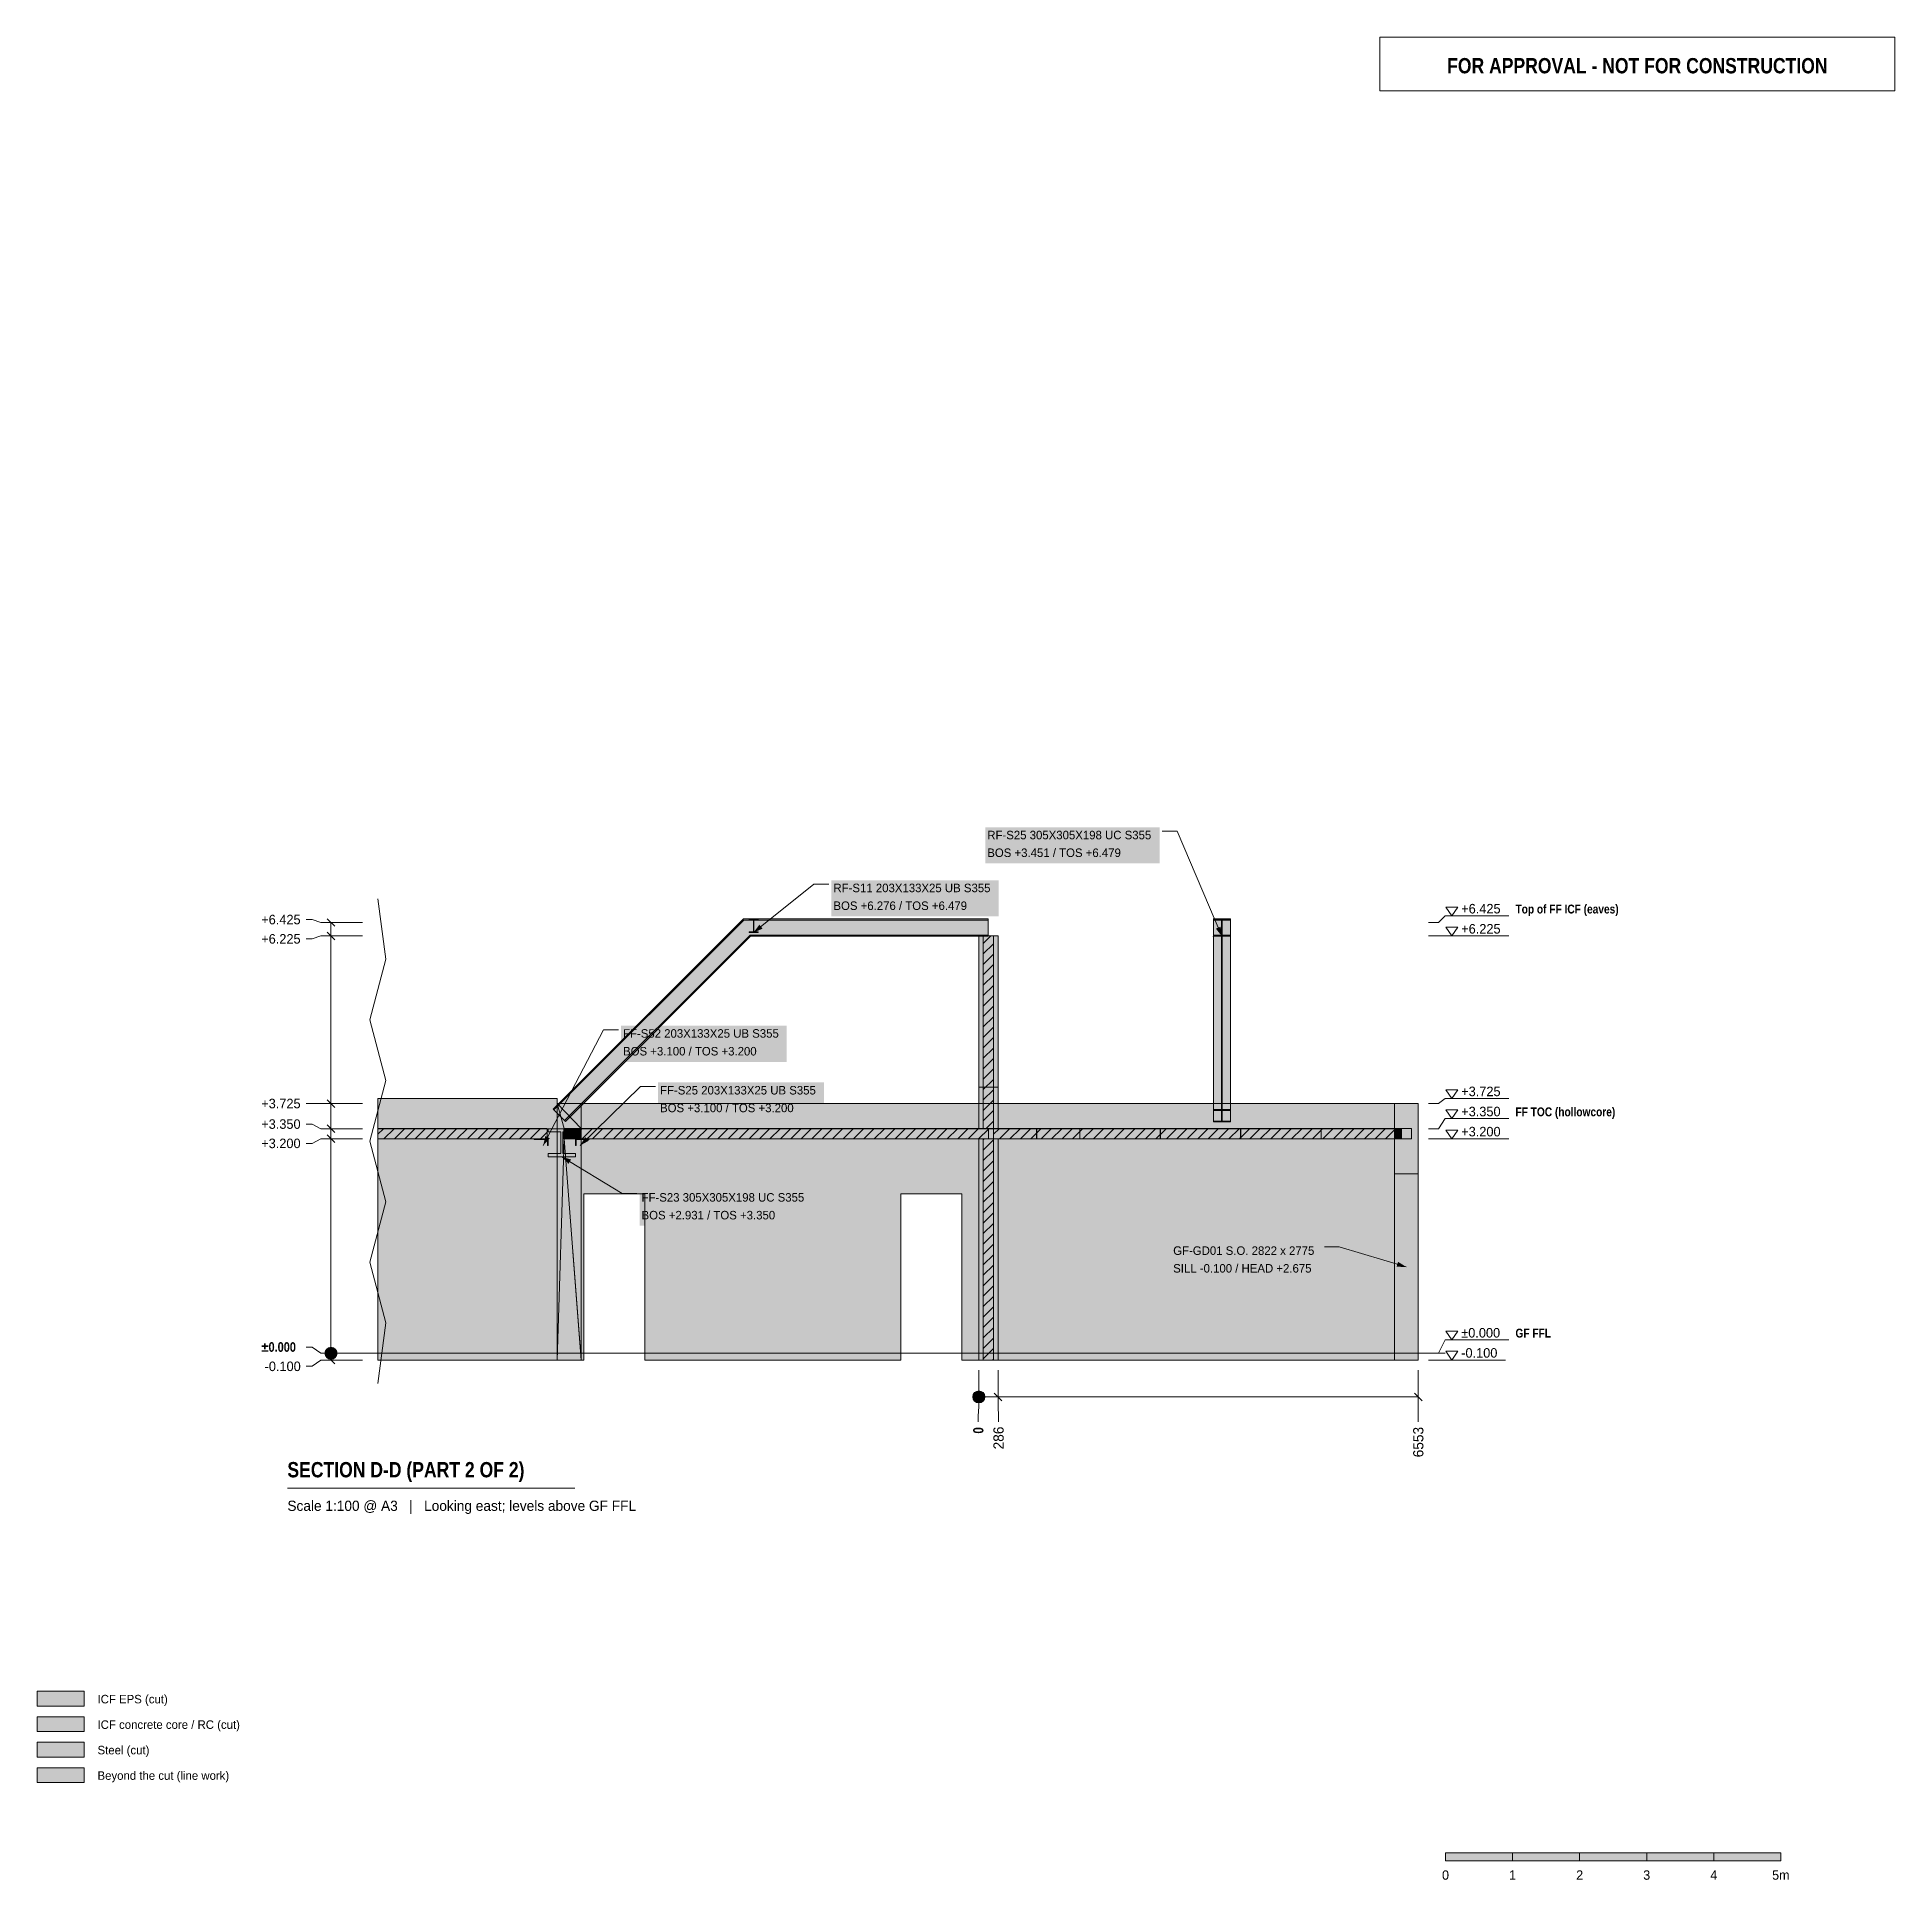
# Model space of a CAD drawing. Header units: millimetres. Extents: x -21459 to 6241, y -7853 to 19629.
import ezdxf
from ezdxf.enums import TextEntityAlignment as Align

# ---------------------------------------------------------------- set-up
doc = ezdxf.new("R2010")
doc.units = ezdxf.units.MM
doc.linetypes.add('DASHED', pattern=[1.524, 1.27, -0.254])
for name, color, linetype in [('FILL-C_BDBDBF', 7, 'Continuous'), ('FILL-EPS', 7, 'Continuous'), ('FILL-INK', 7, 'Continuous'), ('FILL-LIGHT', 7, 'Continuous'), ('FILL-STEEL', 7, 'Continuous'), ('FILL-WHITE', 7, 'Continuous'), ('LINE-CORE', 7, 'Continuous'), ('LINE-INK', 7, 'Continuous'), ('LINE-RED', 7, 'Continuous'), ('LINE-STEEL-DASH', 7, 'DASHED'), ('LINE-STEEL_GREY', 7, 'Continuous'), ('TEXT-INK', 7, 'Continuous'), ('TEXT-RED', 7, 'Continuous'), ('TEXT-STEEL', 7, 'Continuous'), ('TEXT-STEEL_GREY', 7, 'Continuous')]:
    doc.layers.add(name, color=color, linetype=linetype)
doc.styles.add('OpenSansCondensed-Bold', font='OpenSansCondensed-Bold.ttf')

msp = doc.modelspace()

# ---------------------------------------------------------------- texts
at = {"layer": 'TEXT-INK'}
for s, height, p in [('RF-S25 305X305X198 UC S355', 127, (-7292, 7666)), ('BOS +3.451 / TOS +6.479', 127, (-7292, 7402)), ('RF-S11 203X133X25 UB S355', 127, (-9586, 6877)), ('BOS +6.276 / TOS +6.479', 127, (-9586, 6612)), ('+6.425', 142.2, (-225, 6560)), ('+6.425', 142.2, (-18118, 6398)), ('+6.225', 142.2, (-225, 6260)), ('+6.225', 142.2, (-18118, 6110)), ('FF-S52 203X133X25 UB S355', 127, (-12723, 4707)), ('BOS +3.100 / TOS +3.200', 127, (-12723, 4442)), ('FF-S25 203X133X25 UB S355', 127, (-12171, 3860)), ('+3.725', 142.2, (-225, 3835)), ('+3.725', 142.2, (-18118, 3654)), ('BOS +3.100 / TOS +3.200', 127, (-12171, 3596)), ('+3.350', 142.2, (-225, 3535)), ('+3.350', 142.2, (-18118, 3348)), ('+3.200', 142.2, (-225, 3235)), ('+3.200', 142.2, (-18118, 3060)), ('FF-S23 305X305X198 UC S355', 127, (-12447, 2262)), ('BOS +2.931 / TOS +3.350', 127, (-12447, 1997)), ('GF-GD01 S.O. 2822 x 2775', 127, (-4520, 1468)), ('SILL -0.100 / HEAD +2.675', 127, (-4520, 1204)), ('±0.000', 142.2, (-225, 235)), ('-0.100', 142.2, (-225, -65)), ('-0.100', 142.2, (-18068, -265)), ('ICF EPS (cut)', 127, (-20559, -5221)), ('ICF concrete core / RC (cut)', 127, (-20559, -5601)), ('Steel (cut)', 127, (-20559, -5981)), ('Beyond the cut (line work)', 127, (-20559, -6361))]:
    msp.add_text(s, height=height, dxfattribs=at).set_placement(p)
at = {"layer": 'TEXT-INK', "style": 'OpenSansCondensed-Bold'}
for s, height, p in [('±0.000', 142.2, (-18118, 23)), ('SECTION D-D (PART 2 OF 2)', 228.6, (-17728, -1850))]:
    msp.add_text(s, height=height, dxfattribs=at).set_placement(p)
msp.add_text('0', height=152, rotation=90, dxfattribs=at).set_placement((-7350, -1198))
at = {"layer": 'TEXT-INK'}
for s, p in [('286', (-7048, -1433)), ('6553', (-789, -1551))]:
    msp.add_text(s, height=152.4, rotation=90, dxfattribs=at).set_placement(p)
for s, height, p in [('0', 140, (-459, -7851)), ('1', 140, (541, -7851)), ('2', 140, (1541, -7851)), ('3', 140, (2541, -7851)), ('4', 140, (3541, -7851)), ('5m', 139.7, (4541, -7851))]:
    msp.add_text(s, height=height, dxfattribs=at).set_placement(p, align=Align.CENTER)
at = {"layer": 'TEXT-RED', "style": 'OpenSansCondensed-Bold'}
msp.add_text('FOR APPROVAL - NOT FOR CONSTRUCTION', height=228.6, dxfattribs=at).set_placement((2401, 19089), align=Align.CENTER)
at = {"layer": 'TEXT-STEEL', "style": 'OpenSansCondensed-Bold'}
for s, height, p in [('Top of FF ICF (eaves)', 132.08, (584, 6560)), ('FF TOC (hollowcore)', 132.08, (584, 3535)), ('GF FFL', 132.1, (584, 235))]:
    msp.add_text(s, height=height, dxfattribs=at).set_placement(p)
at = {"layer": 'TEXT-STEEL_GREY'}
msp.add_text('Scale 1:100 @ A3   |   Looking east; levels above GF FFL', height=152.4, dxfattribs=at).set_placement((-17728, -2350))

# ---------------------------------------------------------------- hatches: boundary and pattern name
at = {"layer": 'FILL-C_BDBDBF', "true_color": 0xbdbdbf}
h = msp.add_hatch(color=9, dxfattribs=at)
h.dxf.hatch_style = 1
h.paths.add_polyline_path([(-7351, 6225), (-7199, 6225), (-7199, 3350), (-7349, 3350), (-7351, 3350)])
h = msp.add_hatch(color=9, dxfattribs=at)
h.dxf.hatch_style = 1
h.paths.add_polyline_path([(-7199, 3200), (-7199, -100), (-7259, -100), (-7351, -100), (-7351, 3200), (-7201, 3200)])
h = msp.add_hatch(color=9, dxfattribs=at)
h.dxf.hatch_style = 1
h.paths.add_polyline_path([(-21459, -5641), (-20759, -5641), (-20759, -5421), (-21459, -5421)])
at = {"layer": 'FILL-EPS', "true_color": 0xccffff}
h = msp.add_hatch(color=7, dxfattribs=at)
h.dxf.hatch_style = 1
h.paths.add_polyline_path([(-7418, 4048), (-7418, 4519), (-7418, 6225), (-7351, 6225), (-7351, 3350), (-7418, 3350)])
h = msp.add_hatch(color=7, dxfattribs=at)
h.dxf.hatch_style = 1
h.paths.add_polyline_path([(-7132, 6225), (-7132, 4519), (-7132, 3821), (-7132, 3350), (-7199, 3350), (-7199, 6225), (-7149, 6225)])
h = msp.add_hatch(color=7, dxfattribs=at)
h.dxf.hatch_style = 1
h.paths.add_polyline_path([(-1153, 3199), (-967, 3199), (-967, 3310), (-967, 3351), (-1035, 3351), (-1221, 3351), (-1221, 3625), (-1221, 3725), (-1126, 3725), (-865, 3725), (-865, 2777), (-865, 2675), (-903, 2675), (-1221, 2675), (-1221, 3048), (-1221, 3199)])
h = msp.add_hatch(color=7, dxfattribs=at)
h.dxf.hatch_style = 1
h.paths.add_polyline_path([(-7418, 2908), (-7418, 3199), (-7418, 3200), (-7351, 3200), (-7351, -100), (-7418, -100), (-7418, 1447), (-7418, 2907)])
h = msp.add_hatch(color=7, dxfattribs=at)
h.dxf.hatch_style = 1
h.paths.add_polyline_path([(-7132, 3199), (-7132, 3042), (-7132, 3041), (-7132, 3023), (-7132, 2954), (-7132, 2907), (-7132, 1360), (-7132, -100), (-7199, -100), (-7199, 3200), (-7132, 3200)])
h = msp.add_hatch(color=7, dxfattribs=at)
h.dxf.hatch_style = 1
h.paths.add_polyline_path([(-21459, -5261), (-20759, -5261), (-20759, -5041), (-21459, -5041)])
at = {"layer": 'FILL-INK', "true_color": 0x1a1a1f}
h = msp.add_hatch(color=250, dxfattribs=at)
h.dxf.hatch_style = 1
h.paths.add_polyline_path([(-10776, 6276), (-10690, 6393), (-10643, 6334)])
h = msp.add_hatch(color=250, dxfattribs=at)
h.dxf.hatch_style = 1
h.paths.add_polyline_path([(-3793, 6219), (-3883, 6333), (-3813, 6362)])
h = msp.add_hatch(color=250, dxfattribs=at)
h.dxf.hatch_style = 1
h.paths.add_polyline_path([(-13913, 3100), (-13882, 3242), (-13815, 3207)])
h = msp.add_hatch(color=250, dxfattribs=at)
h.dxf.hatch_style = 1
h.paths.add_polyline_path([(-13361, 3100), (-13287, 3225), (-13234, 3171)])
h = msp.add_hatch(color=250, dxfattribs=at)
h.dxf.hatch_style = 1
h.paths.add_polyline_path([(-13637, 2931), (-13498, 2890), (-13537, 2826)])
h = msp.add_hatch(color=250, dxfattribs=at)
h.dxf.hatch_style = 1
h.paths.add_polyline_path([(-1044, 1288), (-1189, 1291), (-1167, 1364)])
at = {"layer": 'FILL-INK', "true_color": 0x14141a}
h = msp.add_hatch(color=250, dxfattribs=at)
h.dxf.hatch_style = 1
h.paths.add_polyline_path([(-459, -7571), (541, -7571), (541, -7451), (-459, -7451)])
h = msp.add_hatch(color=250, dxfattribs=at)
h.dxf.hatch_style = 1
h.paths.add_polyline_path([(1541, -7571), (2541, -7571), (2541, -7451), (1541, -7451)])
h = msp.add_hatch(color=250, dxfattribs=at)
h.dxf.hatch_style = 1
h.paths.add_polyline_path([(3541, -7571), (4541, -7571), (4541, -7451), (3541, -7451)])
at = {"layer": 'FILL-LIGHT', "true_color": 0xcccccf}
h = msp.add_hatch(color=254, dxfattribs=at)
h.dxf.hatch_style = 1
h.paths.add_polyline_path([(-13856, 3350), (-13856, 3242), (-13856, 3200), (-14838, 3200), (-16378, 3200), (-16378, 3350)])
h = msp.add_hatch(color=254, dxfattribs=at)
h.dxf.hatch_style = 1
h.paths.add_polyline_path([(-7276, 3350), (-7276, 3250), (-7276, 3200), (-9329, 3200), (-13418, 3200), (-13418, 3300), (-13418, 3350), (-11366, 3350)])
h = msp.add_hatch(color=254, dxfattribs=at)
h.dxf.hatch_style = 1
h.paths.add_polyline_path([(-6558, 3350), (-6558, 3242), (-6558, 3200), (-6738, 3200), (-7199, 3200), (-7199, 3308), (-7199, 3350), (-7019, 3350)])
h = msp.add_hatch(color=254, dxfattribs=at)
h.dxf.hatch_style = 1
h.paths.add_polyline_path([(-6375, 3350), (-5914, 3350), (-5914, 3242), (-5914, 3200), (-6094, 3200), (-6555, 3200), (-6555, 3308), (-6555, 3350)])
h = msp.add_hatch(color=254, dxfattribs=at)
h.dxf.hatch_style = 1
h.paths.add_polyline_path([(-5576, 3350), (-4714, 3350), (-4714, 3242), (-4714, 3200), (-5050, 3200), (-5911, 3200), (-5911, 3308), (-5911, 3350)])
h = msp.add_hatch(color=254, dxfattribs=at)
h.dxf.hatch_style = 1
h.paths.add_polyline_path([(-4376, 3350), (-3514, 3350), (-3514, 3242), (-3514, 3200), (-3850, 3200), (-4711, 3200), (-4711, 3308), (-4711, 3350)])
h = msp.add_hatch(color=254, dxfattribs=at)
h.dxf.hatch_style = 1
h.paths.add_polyline_path([(-2314, 3350), (-2314, 3242), (-2314, 3200), (-2650, 3200), (-3511, 3200), (-3511, 3308), (-3511, 3350), (-3176, 3350)])
h = msp.add_hatch(color=254, dxfattribs=at)
h.dxf.hatch_style = 1
h.paths.add_polyline_path([(-1114, 3350), (-1114, 3242), (-1114, 3200), (-1450, 3200), (-2311, 3200), (-2311, 3308), (-2311, 3350), (-1976, 3350)])
at = {"layer": 'FILL-STEEL', "true_color": 0x0d2973}
h = msp.add_hatch(color=166, dxfattribs=at)
h.dxf.hatch_style = 1
h.paths.add_polyline_path([(-10709, 6276), (-10843, 6276), (-10843, 6284), (-10843, 6284), (-10779, 6284), (-10779, 6471), (-10779, 6471), (-10779, 6471), (-10843, 6471), (-10843, 6479), (-10843, 6479), (-10709, 6479), (-10709, 6471), (-10709, 6471), (-10773, 6471), (-10773, 6284), (-10773, 6284), (-10773, 6284), (-10709, 6284), (-10709, 6276)])
h = msp.add_hatch(color=166, dxfattribs=at)
h.dxf.hatch_style = 1
h.paths.add_polyline_path([(-3754, 6219), (-3921, 6219), (-3921, 6230), (-3921, 6236), (-3878, 6236), (-3798, 6236), (-3798, 6367), (-3798, 6462), (-3850, 6462), (-3921, 6462), (-3921, 6472), (-3921, 6479), (-3812, 6479), (-3665, 6479), (-3665, 6469), (-3665, 6462), (-3717, 6462), (-3788, 6462), (-3788, 6316), (-3788, 6236), (-3744, 6236), (-3665, 6236), (-3665, 6225), (-3665, 6219)])
h = msp.add_hatch(color=166, dxfattribs=at)
h.dxf.hatch_style = 1
h.paths.add_polyline_path([(-13503, 2931), (-13840, 2931), (-13840, 2972), (-13840, 2980), (-13809, 2980), (-13652, 2980), (-13652, 3246), (-13652, 3301), (-13684, 3301), (-13840, 3301), (-13840, 3342), (-13840, 3350), (-13771, 3350), (-13434, 3350), (-13434, 3309), (-13434, 3301), (-13465, 3301), (-13622, 3301), (-13622, 3035), (-13622, 2980), (-13590, 2980), (-13434, 2980), (-13434, 2939), (-13434, 2931)])
h = msp.add_hatch(color=166, dxfattribs=at)
h.dxf.hatch_style = 1
h.paths.add_polyline_path([(-13842, 3100), (-13850, 3100), (-13850, 3175), (-13850, 3190), (-13884, 3190), (-14046, 3190), (-14046, 3198), (-14046, 3200), (-14011, 3200), (-13840, 3200), (-13840, 3117), (-13840, 3100)])
h = msp.add_hatch(color=166, dxfattribs=at)
h.dxf.hatch_style = 1
h.paths.add_polyline_path([(-13434, 3100), (-13434, 3117), (-13434, 3200), (-13263, 3200), (-13228, 3200), (-13228, 3198), (-13228, 3190), (-13390, 3190), (-13424, 3190), (-13424, 3175), (-13424, 3100), (-13432, 3100)])
h = msp.add_hatch(color=166, dxfattribs=at)
h.dxf.hatch_style = 1
h.paths.add_polyline_path([(-21459, -6021), (-20759, -6021), (-20759, -5801), (-21459, -5801)])
at = {"layer": 'FILL-WHITE', "true_color": 0xffffff}
h = msp.add_hatch(color=7, dxfattribs=at)
h.dxf.hatch_style = 1
h.paths.add_polyline_path([(-7322, 7306), (-4723, 7306), (-4723, 7846), (-7322, 7846)])
h = msp.add_hatch(color=7, dxfattribs=at)
h.dxf.hatch_style = 1
h.paths.add_polyline_path([(-9616, 6517), (-7124, 6517), (-7124, 7056), (-9616, 7056)])
h = msp.add_hatch(color=7, dxfattribs=at)
h.dxf.hatch_style = 1
h.paths.add_polyline_path([(-13754, 3630), (-13766, 3642), (-10929, 6479), (-10929, 6479), (-7280, 6479), (-7280, 6462), (-10922, 6462)])
h = msp.add_hatch(color=7, dxfattribs=at)
h.dxf.hatch_style = 1
h.paths.add_polyline_path([(-10929, 6479), (-10929, 6479), (-7280, 6479), (-7280, 6462), (-10922, 6462), (-13754, 3630), (-13766, 3642)])
h = msp.add_hatch(color=7, dxfattribs=at)
h.dxf.hatch_style = 1
h.paths.add_polyline_path([(-13594, 3470), (-13754, 3630), (-10922, 6462), (-7280, 6462), (-7280, 6236), (-10828, 6236), (-13594, 3470)])
h = msp.add_hatch(color=7, dxfattribs=at)
h.dxf.hatch_style = 1
h.paths.add_polyline_path([(-13594, 3470), (-13754, 3630), (-10922, 6462), (-7280, 6462), (-7280, 6236), (-10828, 6236), (-13594, 3470)])
h = msp.add_hatch(color=7, dxfattribs=at)
h.dxf.hatch_style = 1
h.paths.add_polyline_path([(-10929, 6479), (-10929, 6479), (-10929, 6479)])
h = msp.add_hatch(color=7, dxfattribs=at)
h.dxf.hatch_style = 1
h.paths.add_polyline_path([(-10844, 6479), (-10844, 6479), (-10843, 6479), (-10844, 6479)])
h = msp.add_hatch(color=7, dxfattribs=at)
h.dxf.hatch_style = 1
h.paths.add_polyline_path([(-10709, 6479), (-10709, 6471), (-10773, 6471), (-10773, 6450), (-10773, 6284), (-10709, 6284), (-10709, 6276), (-10843, 6276), (-10843, 6284), (-10779, 6284), (-10779, 6471), (-10843, 6471), (-10843, 6479)])
h = msp.add_hatch(color=7, dxfattribs=at)
h.dxf.hatch_style = 1
h.paths.add_polyline_path([(-10843, 6284), (-10779, 6284), (-10779, 6450), (-10773, 6450), (-10773, 6284), (-10709, 6284), (-10709, 6276), (-10843, 6276)])
h = msp.add_hatch(color=7, dxfattribs=at)
h.dxf.hatch_style = 1
h.paths.add_polyline_path([(-3923, 6479), (-3923, 6479), (-3921, 6479), (-3665, 6479), (-3665, 6462), (-3788, 6462), (-3921, 6462), (-3921, 6479), (-3923, 6479)])
h = msp.add_hatch(color=7, dxfattribs=at)
h.dxf.hatch_style = 1
h.paths.add_polyline_path([(-3665, 6479), (-3665, 3635), (-3921, 3635), (-3921, 6479)])
h = msp.add_hatch(color=7, dxfattribs=at)
h.dxf.hatch_style = 1
h.paths.add_polyline_path([(-3798, 6462), (-3798, 3623), (-3921, 3623), (-3921, 6462)])
h = msp.add_hatch(color=7, dxfattribs=at)
h.dxf.hatch_style = 1
h.paths.add_polyline_path([(-3798, 6236), (-3798, 6462), (-3788, 6462), (-3788, 6236)])
h = msp.add_hatch(color=7, dxfattribs=at)
h.dxf.hatch_style = 1
h.paths.add_polyline_path([(-3665, 6462), (-3665, 3623), (-3788, 3623), (-3788, 6462)])
h = msp.add_hatch(color=7, dxfattribs=at)
h.dxf.hatch_style = 1
h.paths.add_polyline_path([(-13582, 3458), (-13594, 3470), (-10828, 6236), (-7280, 6236), (-7280, 6219), (-10821, 6219)])
h = msp.add_hatch(color=7, dxfattribs=at)
h.dxf.hatch_style = 1
h.paths.add_polyline_path([(-10828, 6236), (-7280, 6236), (-7280, 6219), (-10821, 6219), (-13582, 3458), (-13594, 3470)])
h = msp.add_hatch(color=7, dxfattribs=at)
h.dxf.hatch_style = 1
h.paths.add_polyline_path([(-10844, 6276), (-10844, 6276), (-10844, 6276), (-10843, 6276)])
h = msp.add_hatch(color=7, dxfattribs=at)
h.dxf.hatch_style = 1
h.paths.add_polyline_path([(-10828, 6236), (-10828, 6236), (-10828, 6236), (-10828, 6236), (-10828, 6236)])
h = msp.add_hatch(color=7, dxfattribs=at)
h.dxf.hatch_style = 1
h.paths.add_polyline_path([(-7418, 6225), (-7132, 6225), (-7132, 3971), (-7418, 3971)])
h = msp.add_hatch(color=7, dxfattribs=at)
h.dxf.hatch_style = 1
h.paths.add_polyline_path([(-3923, 6219), (-3921, 6219), (-3921, 6236), (-3788, 6236), (-3665, 6236), (-3665, 6219), (-3921, 6219), (-3923, 6218), (-3923, 6219)])
h = msp.add_hatch(color=7, dxfattribs=at)
h.dxf.hatch_style = 1
h.paths.add_polyline_path([(-3798, 6236), (-3798, 3463), (-3921, 3463), (-3921, 6236)])
h = msp.add_hatch(color=7, dxfattribs=at)
h.dxf.hatch_style = 1
h.paths.add_polyline_path([(-3921, 3451), (-3921, 6219), (-3665, 6219), (-3665, 3451)])
h = msp.add_hatch(color=7, dxfattribs=at)
h.dxf.hatch_style = 1
h.paths.add_polyline_path([(-3665, 6236), (-3665, 3463), (-3788, 3463), (-3788, 6236)])
h = msp.add_hatch(color=7, dxfattribs=at)
h.dxf.hatch_style = 1
h.paths.add_polyline_path([(-12753, 4347), (-10281, 4347), (-10281, 4886), (-12753, 4886)])
h = msp.add_hatch(color=7, dxfattribs=at)
h.dxf.hatch_style = 1
h.paths.add_polyline_path([(-12201, 3500), (-9729, 3500), (-9729, 4039), (-12201, 4039)])
h = msp.add_hatch(color=7, dxfattribs=at)
h.dxf.hatch_style = 1
h.paths.add_polyline_path([(-7418, 3350), (-7418, 3971), (-7132, 3971), (-7132, 3350)])
h = msp.add_hatch(color=7, dxfattribs=at)
h.dxf.hatch_style = 1
h.paths.add_polyline_path([(-13703, 3800), (-13703, -100), (-16378, -100), (-16378, 3800)])
h = msp.add_hatch(color=7, dxfattribs=at)
h.dxf.hatch_style = 1
h.paths.add_polyline_path([(-13856, 3199), (-13856, 3351), (-16378, 3351), (-16378, 3800), (-13703, 3800), (-13703, -100), (-16378, -100), (-16378, 3199)])
h = msp.add_hatch(color=7, dxfattribs=at)
h.dxf.hatch_style = 1
h.paths.add_polyline_path([(-13703, 3727), (-13703, 3727), (-13703, 3727), (-13703, 3727), (-13703, 3727), (-13703, 3725), (-13703, 3727)])
h = msp.add_hatch(color=7, dxfattribs=at)
h.dxf.hatch_style = 1
h.paths.add_polyline_path([(-13703, 3725), (-13347, 3725), (-13347, -100), (-13703, -100)])
h = msp.add_hatch(color=7, dxfattribs=at)
h.dxf.hatch_style = 1
h.paths.add_polyline_path([(-13348, 3725), (-13348, 3725), (-13348, 3725), (-13347, 3725), (-13347, 3351), (-13347, 3351), (-13347, 3351), (-13347, 3351), (-13348, 3351), (-13703, 3725)])
h = msp.add_hatch(color=7, dxfattribs=at)
h.dxf.hatch_style = 1
h.paths.add_polyline_path([(-13601, 3351), (-13601, 3199), (-13348, -92), (-13348, -92), (-13348, 3199), (-13347, 3199), (-13347, 3199), (-13347, -100), (-13347, -100), (-13347, -102), (-13347, -102), (-13348, -102), (-13348, -100), (-13703, -100), (-13703, 3725)])
h = msp.add_hatch(color=7, dxfattribs=at)
h.dxf.hatch_style = 1
h.paths.add_polyline_path([(-13601, 3351), (-13703, 3725), (-13348, 3351)])
h = msp.add_hatch(color=7, dxfattribs=at)
h.dxf.hatch_style = 1
h.paths.add_polyline_path([(-13348, 3725), (-13348, 3351), (-13602, 3351), (-13602, 3199), (-13348, 3199), (-13348, -100), (-13703, -100), (-13703, 3725)])
h = msp.add_hatch(color=7, dxfattribs=at)
h.dxf.hatch_style = 1
h.paths.add_polyline_path([(-13348, 3725), (-13348, 3351), (-13602, 3351), (-13602, 3199), (-13348, 3199), (-13348, -100), (-13703, -100), (-13703, 3725)])
h = msp.add_hatch(color=7, dxfattribs=at)
h.dxf.hatch_style = 1
h.paths.add_polyline_path([(-13703, 3725), (-13348, 3725), (-13348, 3351), (-13602, 3351)])
h = msp.add_hatch(color=7, dxfattribs=at)
h.dxf.hatch_style = 1
h.paths.add_polyline_path([(-13602, 3353), (-13602, 3353), (-13602, 3351), (-13602, 3199), (-13703, -100), (-13703, -101), (-13703, -100), (-13703, 3725)])
h = msp.add_hatch(color=7, dxfattribs=at)
h.dxf.hatch_style = 1
h.paths.add_polyline_path([(-13348, 3725), (-13348, 3351), (-13348, -100), (-13703, -100), (-13703, 3725)])
h = msp.add_hatch(color=7, dxfattribs=at)
h.dxf.hatch_style = 1
h.paths.add_polyline_path([(-1221, 3725), (-1221, -100), (-7673, -100), (-7673, 2376), (-8583, 2376), (-8583, -100), (-12398, -100), (-12398, 2376), (-13308, 2376), (-13308, -100), (-13347, -100), (-13347, 3725)])
h = msp.add_hatch(color=7, dxfattribs=at)
h.dxf.hatch_style = 1
h.paths.add_polyline_path([(-1221, 3725), (-1221, 3351), (-13347, 3351), (-13347, 3725)])
h = msp.add_hatch(color=7, dxfattribs=at)
h.dxf.hatch_style = 1
h.paths.add_polyline_path([(-3922, 3635), (-3921, 3635), (-3665, 3635), (-3665, 3623), (-3788, 3623), (-3788, 3463), (-3665, 3463), (-3665, 3451), (-3921, 3451), (-3921, 3463), (-3798, 3463), (-3798, 3623), (-3921, 3623), (-3921, 3635), (-3923, 3635), (-3923, 3635), (-3923, 3635), (-3923, 3635)])
h = msp.add_hatch(color=7, dxfattribs=at)
h.dxf.hatch_style = 1
h.paths.add_polyline_path([(-1221, 3725), (-865, 3725), (-865, -100), (-1221, -100)])
h = msp.add_hatch(color=7, dxfattribs=at)
h.dxf.hatch_style = 1
h.paths.add_polyline_path([(-1221, 3725), (-865, 3725), (-865, -100), (-865, -100), (-865, -100), (-1221, -100), (-1221, -100), (-1221, -100), (-1221, -100), (-1221, 3199), (-1221, 3199), (-1221, 3199), (-1221, 3199), (-1221, 3199), (-1114, 3199), (-1114, 3351), (-1221, 3351), (-1221, 3351), (-1221, 3725), (-1221, 3725), (-1221, 3725), (-1221, 3725)])
h = msp.add_hatch(color=7, dxfattribs=at)
h.dxf.hatch_style = 1
h.paths.add_polyline_path([(-865, 3725), (-865, -100), (-1221, -100), (-1221, 3199), (-967, 3199), (-967, 3351), (-1221, 3351), (-1221, 3725)])
h = msp.add_hatch(color=7, dxfattribs=at)
h.dxf.hatch_style = 1
h.paths.add_polyline_path([(-13856, 3351), (-13856, 3199), (-16378, 3199), (-16378, 3351)])
h = msp.add_hatch(color=7, dxfattribs=at)
h.dxf.hatch_style = 1
h.paths.add_polyline_path([(-13842, 3350), (-13842, 3350), (-13840, 3350), (-13842, 3350)])
h = msp.add_hatch(color=7, dxfattribs=at)
h.dxf.hatch_style = 1
h.paths.add_polyline_path([(-13840, 3350), (-13434, 3350), (-13434, 3301), (-13622, 3301), (-13622, 2980), (-13434, 2980), (-13434, 2931), (-13840, 2931), (-13842, 2931), (-13840, 2931), (-13840, 2980), (-13652, 2980), (-13652, 3301), (-13840, 3301), (-13840, 3350)])
h = msp.add_hatch(color=7, dxfattribs=at)
h.dxf.hatch_style = 1
h.paths.add_polyline_path([(-13602, 3351), (-13602, 3199), (-13606, 3199), (-13606, 3351)])
h = msp.add_hatch(color=7, dxfattribs=at)
h.dxf.hatch_style = 1
h.paths.add_polyline_path([(-13347, 3351), (-13347, 3199), (-13602, 3199), (-13602, 3351)])
h = msp.add_hatch(color=7, dxfattribs=at)
h.dxf.hatch_style = 1
h.paths.add_polyline_path([(-1221, 3351), (-1221, 3351), (-1221, 3199), (-13347, 3199), (-13347, 3351)])
h = msp.add_hatch(color=7, dxfattribs=at)
h.dxf.hatch_style = 1
h.paths.add_polyline_path([(-1114, 3351), (-1114, 3199), (-1221, 3199), (-1221, 3351)])
h = msp.add_hatch(color=7, dxfattribs=at)
h.dxf.hatch_style = 1
h.paths.add_polyline_path([(-14046, 3200), (-13840, 3200), (-13840, 3100), (-13850, 3100), (-13850, 3190), (-14046, 3190), (-14046, 3200)])
h = msp.add_hatch(color=7, dxfattribs=at)
h.dxf.hatch_style = 1
h.paths.add_polyline_path([(-13703, -100), (-13602, 3199), (-13348, 3199), (-13348, -100), (-13703, -100)])
h = msp.add_hatch(color=7, dxfattribs=at)
h.dxf.hatch_style = 1
h.paths.add_polyline_path([(-13601, 3199), (-13348, 3199), (-13348, -100)])
h = msp.add_hatch(color=7, dxfattribs=at)
h.dxf.hatch_style = 1
h.paths.add_polyline_path([(-13228, 3200), (-13228, 3190), (-13424, 3190), (-13424, 3100), (-13434, 3100), (-13434, 3200)])
h = msp.add_hatch(color=7, dxfattribs=at)
h.dxf.hatch_style = 1
h.paths.add_polyline_path([(-11681, 3199), (-11680, 3199), (-11679, 3199), (-1221, 3199), (-1221, 3199), (-1221, -100), (-1221, -100), (-7673, -100), (-7673, 2376), (-8583, 2376), (-8583, -100), (-12398, -100), (-12398, 2376), (-13308, 2376), (-13308, -100), (-13347, -100), (-13347, 3199)])
h = msp.add_hatch(color=7, dxfattribs=at)
h.dxf.hatch_style = 1
h.paths.add_polyline_path([(-7418, 3199), (-7418, 3200), (-7132, 3200), (-7132, 3200), (-7132, 3199), (-7418, 3199)])
h = msp.add_hatch(color=7, dxfattribs=at)
h.dxf.hatch_style = 1
h.paths.add_polyline_path([(-7418, 3199), (-7132, 3199), (-7132, -100), (-7418, -100)])
h = msp.add_hatch(color=7, dxfattribs=at)
h.dxf.hatch_style = 1
h.paths.add_polyline_path([(-865, 2675), (-865, -100), (-1221, -100), (-1221, 2675)])
h = msp.add_hatch(color=7, dxfattribs=at)
h.dxf.hatch_style = 1
h.paths.add_polyline_path([(-12477, 1902), (-9897, 1902), (-9897, 2441), (-12477, 2441)])
h = msp.add_hatch(color=7, dxfattribs=at)
h.dxf.hatch_style = 1
h.paths.add_polyline_path([(-4550, 1108), (-2304, 1108), (-2304, 1648), (-4550, 1648)])
h = msp.add_hatch(color=7, dxfattribs=at)
h.dxf.hatch_style = 1
h.paths.add_polyline_path([(-16988, 0), (-16991, 23), (-17000, 45), (-17014, 64), (-17033, 78), (-17055, 87), (-17078, 90), (-17101, 87), (-17123, 78), (-17142, 64), (-17156, 45), (-17165, 23), (-17168, 0), (-17165, -23), (-17156, -45), (-17142, -64), (-17123, -78), (-17101, -87), (-17078, -90), (-17055, -87), (-17033, -78), (-17014, -64), (-17000, -45), (-16991, -23)])
h = msp.add_hatch(color=7, dxfattribs=at)
h.dxf.hatch_style = 1
h.paths.add_polyline_path([(-13703, -102), (-13703, -102), (-13703, -100), (-13703, -100)])
h = msp.add_hatch(color=7, dxfattribs=at)
h.dxf.hatch_style = 1
h.paths.add_polyline_path([(-13703, -102), (-13703, -102), (-13703, -100)])
h = msp.add_hatch(color=7, dxfattribs=at)
h.dxf.hatch_style = 1
h.paths.add_polyline_path([(-7328, -650), (-7331, -627), (-7340, -605), (-7354, -586), (-7373, -572), (-7395, -563), (-7418, -560), (-7441, -563), (-7463, -572), (-7482, -586), (-7496, -605), (-7505, -627), (-7508, -650), (-7505, -673), (-7496, -695), (-7482, -714), (-7463, -728), (-7441, -737), (-7418, -740), (-7395, -737), (-7373, -728), (-7354, -714), (-7340, -695), (-7331, -673)])
h = msp.add_hatch(color=7, dxfattribs=at)
h.dxf.hatch_style = 1
h.paths.add_polyline_path([(-21459, -6401), (-20759, -6401), (-20759, -6181), (-21459, -6181)])
h = msp.add_hatch(color=7, dxfattribs=at)
h.dxf.hatch_style = 1
h.paths.add_polyline_path([(541, -7571), (1541, -7571), (1541, -7451), (541, -7451)])
h = msp.add_hatch(color=7, dxfattribs=at)
h.dxf.hatch_style = 1
h.paths.add_polyline_path([(2541, -7571), (3541, -7571), (3541, -7451), (2541, -7451)])

# ---------------------------------------------------------------- linework, layer by layer
at = {"layer": 'LINE-CORE', "lineweight": 5}
for points in [[(-13754, 3630), (-13754, 3630), (-13766, 3642), (-10929, 6479), (-10929, 6479), (-7280, 6479), (-7280, 6462), (-10922, 6462), (-13754, 3630)], [(-10929, 6479), (-10929, 6479), (-10929, 6479), (-7280, 6479), (-7280, 6462), (-10922, 6462), (-13754, 3630), (-13754, 3630), (-13754, 3630), (-13766, 3642)], [(-13594, 3470), (-13754, 3630), (-10922, 6462), (-10922, 6462), (-7280, 6462), (-7280, 6236), (-7280, 6236), (-10828, 6236), (-13594, 3470), (-13594, 3470)], [(-13594, 3470), (-13754, 3630), (-10922, 6462), (-10922, 6462), (-7280, 6462), (-7280, 6462), (-7280, 6236), (-10828, 6236), (-13594, 3470), (-13594, 3470)], [(-10929, 6479), (-10929, 6479), (-10929, 6479)], [(-10844, 6479), (-10844, 6479), (-10843, 6479), (-10844, 6479)], [(-10709, 6479), (-10709, 6471), (-10709, 6471), (-10773, 6471), (-10773, 6450), (-10773, 6450), (-10773, 6284), (-10709, 6284), (-10709, 6284), (-10709, 6276), (-10843, 6276), (-10843, 6284), (-10779, 6284), (-10779, 6471), (-10843, 6471), (-10843, 6479)], [(-10843, 6284), (-10779, 6284), (-10779, 6450), (-10773, 6450), (-10773, 6284), (-10709, 6284), (-10709, 6276), (-10843, 6276)], [(-3923, 6479), (-3923, 6479), (-3921, 6479), (-3921, 6479), (-3921, 6479), (-3665, 6479), (-3665, 6462), (-3665, 6462), (-3788, 6462), (-3788, 6462), (-3788, 6462), (-3921, 6462), (-3921, 6479), (-3923, 6479)], [(-3665, 6479), (-3665, 3635), (-3665, 3635), (-3921, 3635), (-3921, 6479), (-3921, 6479)], [(-3798, 6462), (-3798, 3623), (-3921, 3623), (-3921, 6462)], [(-3798, 6236), (-3798, 6462), (-3798, 6462), (-3788, 6462), (-3788, 6462), (-3788, 6236), (-3788, 6236), (-3798, 6236)], [(-3665, 6462), (-3665, 3623), (-3788, 3623), (-3788, 6462)], [(-13582, 3458), (-13582, 3458), (-13594, 3470), (-10828, 6236), (-7280, 6236), (-7280, 6219), (-10821, 6219), (-13582, 3458)], [(-10828, 6236), (-7280, 6236), (-7280, 6236), (-7280, 6219), (-10821, 6219), (-13582, 3458), (-13582, 3458), (-13582, 3458), (-13594, 3470)], [(-10844, 6276), (-10844, 6276), (-10844, 6276), (-10843, 6276)], [(-10828, 6236), (-10828, 6236), (-10828, 6236), (-10828, 6236), (-10828, 6236)], [(-7418, 6225), (-7418, 6225), (-7418, 6225), (-7132, 6225), (-7132, 3971), (-7132, 3971), (-7132, 3971), (-7132, 3971), (-7418, 3971), (-7418, 6225)], [(-3923, 6219), (-3921, 6219), (-3921, 6236), (-3788, 6236), (-3788, 6236), (-3788, 6236), (-3665, 6236), (-3665, 6236), (-3665, 6219), (-3921, 6219), (-3921, 6219), (-3921, 6219), (-3923, 6218), (-3923, 6219)], [(-3798, 6236), (-3798, 3463), (-3798, 3463), (-3798, 3463), (-3798, 3463), (-3921, 3463), (-3921, 6236), (-3921, 6236)], [(-3921, 3451), (-3921, 6219), (-3665, 6219), (-3665, 6219), (-3665, 3451), (-3921, 3451)], [(-3665, 6236), (-3665, 3463), (-3665, 3463), (-3665, 3463), (-3665, 3463), (-3788, 3463), (-3788, 6236), (-3788, 6236)], [(-7418, 3350), (-7418, 3971), (-7132, 3971), (-7132, 3971), (-7132, 3350), (-7418, 3350)], [(-13703, 3800), (-13703, -100), (-16378, -100), (-16378, 3800)], [(-13856, 3199), (-13856, 3351), (-16378, 3351), (-16378, 3800), (-13703, 3800), (-13703, -100), (-16378, -100), (-16378, 3199)], [(-13703, 3727), (-13703, 3727), (-13703, 3727), (-13703, 3727), (-13703, 3727), (-13703, 3725), (-13703, 3727)], [(-13703, 3725), (-13347, 3725), (-13347, -100), (-13703, -100)], [(-13348, 3725), (-13348, 3725), (-13348, 3725), (-13347, 3725), (-13347, 3351), (-13347, 3351), (-13347, 3351), (-13347, 3351), (-13348, 3351), (-13703, 3725)], [(-13601, 3351), (-13601, 3199), (-13348, -92), (-13348, -92), (-13348, 3199), (-13347, 3199), (-13347, 3199), (-13347, -100), (-13347, -100), (-13347, -102), (-13347, -102), (-13348, -102), (-13348, -100), (-13703, -100), (-13703, 3725)], [(-13601, 3351), (-13703, 3725), (-13348, 3351)], [(-13348, 3725), (-13348, 3351), (-13602, 3351), (-13602, 3199), (-13348, 3199), (-13348, -100), (-13703, -100), (-13703, 3725)], [(-13703, 3725), (-13703, 3725), (-13703, 3725)], [(-13348, 3725), (-13348, 3351), (-13348, 3351), (-13602, 3351), (-13602, 3199), (-13348, 3199), (-13348, -100), (-13703, -100), (-13703, -100), (-13703, 3725)], [(-13703, 3725), (-13348, 3725), (-13348, 3351), (-13602, 3351)], [(-13602, 3353), (-13602, 3353), (-13602, 3351), (-13602, 3351), (-13602, 3199), (-13703, -100), (-13703, -101), (-13703, -100), (-13703, 3725)], [(-13348, 3725), (-13348, 3351), (-13348, 3351), (-13348, -100), (-13703, -100), (-13703, 3725)], [(-1221, 3725), (-1221, -100), (-7673, -100), (-7673, 2376), (-8583, 2376), (-8583, -100), (-12398, -100), (-12398, 2376), (-13308, 2376), (-13308, -100), (-13347, -100), (-13347, 3725)], [(-1221, 3725), (-1221, 3351), (-13347, 3351), (-13347, 3725)], [(-3922, 3635), (-3921, 3635), (-3665, 3635), (-3665, 3623), (-3788, 3623), (-3788, 3463), (-3665, 3463), (-3665, 3451), (-3921, 3451), (-3921, 3463), (-3798, 3463), (-3798, 3623), (-3921, 3623), (-3921, 3635), (-3923, 3635), (-3923, 3635), (-3923, 3635), (-3923, 3635)], [(-1221, 3725), (-865, 3725), (-865, -100), (-1221, -100)], [(-1221, 3725), (-865, 3725), (-865, -100), (-865, -100), (-865, -100), (-865, -100), (-1221, -100), (-1221, -100), (-1221, -100), (-1221, -100), (-1221, 3199), (-1221, 3199), (-1221, 3199), (-1221, 3199), (-1221, 3199), (-1114, 3199), (-1114, 3351), (-1221, 3351), (-1221, 3351), (-1221, 3351), (-1221, 3725), (-1221, 3725), (-1221, 3725), (-1221, 3725)], [(-865, 3725), (-865, -100), (-1221, -100), (-1221, 3199), (-967, 3199), (-967, 3351), (-1221, 3351), (-1221, 3725)], [(-13856, 3351), (-13856, 3199), (-16378, 3199), (-16378, 3351)], [(-13842, 3350), (-13842, 3350), (-13842, 3350), (-13842, 3350), (-13840, 3350), (-13842, 3350)], [(-13840, 3350), (-13840, 3350), (-13434, 3350), (-13434, 3301), (-13622, 3301), (-13622, 2980), (-13434, 2980), (-13434, 2931), (-13434, 2931), (-13434, 2931), (-13840, 2931), (-13840, 2931), (-13842, 2931), (-13840, 2931), (-13840, 2980), (-13652, 2980), (-13652, 3301), (-13840, 3301), (-13840, 3350), (-13840, 3350)], [(-13602, 3351), (-13602, 3199), (-13606, 3199), (-13606, 3351)], [(-13347, 3351), (-13347, 3199), (-13347, 3199), (-13602, 3199), (-13602, 3351), (-13602, 3351)], [(-1221, 3351), (-1221, 3351), (-1221, 3199), (-13347, 3199), (-13347, 3351)], [(-1114, 3351), (-1114, 3199), (-1221, 3199), (-1221, 3351)], [(-14046, 3200), (-14046, 3200), (-13840, 3200), (-13840, 3100), (-13850, 3100), (-13850, 3190), (-14046, 3190), (-14046, 3200), (-14046, 3200)], [(-13703, -100), (-13703, -100), (-13602, 3199), (-13348, 3199), (-13348, 3199), (-13348, 3199), (-13348, 3199), (-13348, -100), (-13703, -100), (-13703, -100)], [(-13601, 3199), (-13348, 3199), (-13348, -100)], [(-13228, 3200), (-13228, 3200), (-13228, 3200), (-13228, 3200), (-13228, 3190), (-13424, 3190), (-13424, 3100), (-13434, 3100), (-13434, 3200)], [(-11681, 3199), (-11680, 3199), (-11679, 3199), (-1221, 3199), (-1221, 3199), (-1221, -100), (-1221, -100), (-7673, -100), (-7673, 2376), (-8583, 2376), (-8583, -100), (-12398, -100), (-12398, 2376), (-13308, 2376), (-13308, -100), (-13347, -100), (-13347, 3199)], [(-7418, 3199), (-7418, 3200), (-7132, 3200), (-7132, 3200), (-7132, 3200), (-7132, 3200), (-7132, 3199), (-7418, 3199), (-7418, 3199), (-7418, 3199)], [(-7418, 3199), (-7132, 3199), (-7132, -100), (-7418, -100)], [(-865, 2675), (-865, -100), (-865, -100), (-1221, -100), (-1221, 2675)], [(-13703, -102), (-13703, -102), (-13703, -100), (-13703, -100)], [(-13703, -102), (-13703, -102), (-13703, -100)]]:
    msp.add_lwpolyline(points, close=True, dxfattribs=at)
at = {"layer": 'LINE-INK', "lineweight": 5}
for p, q in [((-4463, 7786), (-4683, 7786)), ((-3793, 6219), (-4463, 7786)), ((-10776, 6276), (-9876, 6996)), ((-9876, 6996), (-9656, 6996)), ((-16258, 5876), (-16378, 6779)), ((-17360, 6469), (-17448, 6469)), ((-17228, 6425), (-17360, 6469)), ((-16608, 6425), (-17228, 6425)), ((-17021, 6368), (-17135, 6482)), ((-17078, -100), (-17078, 6425)), ((-715, 6425), (-565, 6425)), ((-565, 6425), (-465, 6525)), ((-465, 6525), (484, 6525)), ((-17360, 6181), (-17448, 6181)), ((-17228, 6225), (-17360, 6181)), ((-16608, 6225), (-17228, 6225)), ((-17021, 6168), (-17135, 6282)), ((-715, 6225), (-565, 6225)), ((-565, 6225), (-465, 6225)), ((-465, 6225), (484, 6225)), ((-16498, 4972), (-16258, 5876)), ((-16258, 4068), (-16498, 4972)), ((-13913, 3100), (-13013, 4826)), ((-13013, 4826), (-12793, 4826)), ((-16498, 3165), (-16258, 4068)), ((-13361, 3100), (-12461, 3979)), ((-12461, 3979), (-12241, 3979)), ((-17360, 3725), (-17448, 3725)), ((-17228, 3725), (-17360, 3725)), ((-16608, 3725), (-17228, 3725)), ((-17021, 3668), (-17135, 3782)), ((-715, 3725), (-565, 3725)), ((-565, 3725), (-465, 3800)), ((-465, 3800), (484, 3800)), ((-17360, 3419), (-17448, 3419)), ((-17228, 3350), (-17360, 3419)), ((-16608, 3350), (-17228, 3350)), ((-17021, 3293), (-17135, 3407)), ((-715, 3350), (-565, 3350)), ((-565, 3350), (-465, 3500)), ((-465, 3500), (484, 3500)), ((-17360, 3131), (-17448, 3131)), ((-17228, 3200), (-17360, 3131)), ((-16608, 3200), (-17228, 3200)), ((-17021, 3143), (-17135, 3257)), ((-16258, 2261), (-16498, 3165)), ((-715, 3200), (-565, 3200)), ((-565, 3200), (-465, 3200)), ((-465, 3200), (484, 3200)), ((-13637, 2931), (-12737, 2381)), ((-16498, 1357), (-16258, 2261)), ((-12737, 2381), (-12517, 2381)), ((-2044, 1588), (-2264, 1588)), ((-1044, 1288), (-2044, 1588)), ((-16258, 454), (-16498, 1357)), ((-16378, -450), (-16258, 454)), ((-17360, 94), (-17448, 94)), ((-17228, 0), (-17360, 94)), ((-16608, 0), (-17228, 0)), ((-715, 0), (-565, 0)), ((-565, 0), (-465, 200)), ((-465, 200), (484, 200)), ((-17360, -194), (-17448, -194)), ((-17228, -100), (-17360, -194)), ((-16608, -100), (-17228, -100)), ((-17021, -157), (-17135, -43)), ((-7418, -250), (-7418, -800)), ((-7132, -250), (-7132, -800)), ((-865, -250), (-865, -800)), ((-715, -100), (-565, -100)), ((-565, -100), (-465, -100)), ((-465, -100), (435, -100)), ((-7418, -800), (-7426, -932)), ((-7418, -650), (-865, -650)), ((-7189, -593), (-7075, -707)), ((-7132, -800), (-7124, -932)), ((-922, -593), (-808, -707)), ((-865, -800), (-865, -932)), ((-7426, -932), (-7426, -1020)), ((-7124, -932), (-7124, -1020)), ((-865, -932), (-865, -1020)), ((-17728, -2010), (-13441, -2010))]:
    msp.add_line(p, q, dxfattribs=at)
for points in [[(-365, 6525), (-455, 6655), (-275, 6655)], [(-10709, 6276), (-10843, 6276), (-10843, 6284), (-10843, 6284), (-10779, 6284), (-10779, 6471), (-10779, 6471), (-10779, 6471), (-10843, 6471), (-10843, 6479), (-10843, 6479), (-10709, 6479), (-10709, 6471), (-10709, 6471), (-10773, 6471), (-10773, 6284), (-10773, 6284), (-10773, 6284), (-10709, 6284), (-10709, 6276)], [(-3754, 6219), (-3921, 6219), (-3921, 6230), (-3921, 6236), (-3878, 6236), (-3798, 6236), (-3798, 6367), (-3798, 6462), (-3850, 6462), (-3921, 6462), (-3921, 6472), (-3921, 6479), (-3812, 6479), (-3665, 6479), (-3665, 6469), (-3665, 6462), (-3717, 6462), (-3788, 6462), (-3788, 6316), (-3788, 6236), (-3744, 6236), (-3665, 6236), (-3665, 6225), (-3665, 6219)], [(-7418, 4048), (-7418, 4519), (-7418, 6225), (-7351, 6225), (-7351, 3350), (-7418, 3350)], [(-7351, 6225), (-7199, 6225), (-7149, 6225), (-7132, 6225), (-7132, 4519), (-7132, 3821), (-7132, 3350), (-7199, 3350), (-7349, 3350), (-7351, 3350), (-7418, 3350), (-7418, 4048), (-7418, 4519), (-7418, 6225)], [(-7351, 6225), (-7199, 6225), (-7199, 3350), (-7349, 3350), (-7351, 3350)], [(-7132, 6225), (-7132, 4519), (-7132, 3821), (-7132, 3350), (-7199, 3350), (-7199, 6225), (-7149, 6225)], [(-365, 6225), (-455, 6355), (-275, 6355)], [(-365, 3800), (-455, 3930), (-275, 3930)], [(-1153, 3199), (-967, 3199), (-967, 3310), (-967, 3351), (-1035, 3351), (-1221, 3351), (-1221, 3625), (-1221, 3725), (-1126, 3725), (-865, 3725), (-865, 2777), (-865, 2675), (-903, 2675), (-1221, 2675), (-1221, 3048), (-1221, 3199)], [(-967, 3351), (-1035, 3351), (-1221, 3351), (-1221, 3625), (-1221, 3725), (-1126, 3725), (-865, 3725), (-865, 2777), (-865, 2675), (-903, 2675), (-1221, 2675), (-1221, 3048), (-1221, 3199), (-1153, 3199), (-967, 3199), (-967, 3310)], [(-365, 3500), (-455, 3630), (-275, 3630)], [(-13856, 3350), (-13856, 3242), (-13856, 3200), (-14838, 3200), (-16378, 3200), (-16378, 3350)], [(-13503, 2931), (-13840, 2931), (-13840, 2972), (-13840, 2980), (-13809, 2980), (-13652, 2980), (-13652, 3246), (-13652, 3301), (-13684, 3301), (-13840, 3301), (-13840, 3342), (-13840, 3350), (-13771, 3350), (-13434, 3350), (-13434, 3309), (-13434, 3301), (-13465, 3301), (-13622, 3301), (-13622, 3035), (-13622, 2980), (-13590, 2980), (-13434, 2980), (-13434, 2939), (-13434, 2931)], [(-7276, 3350), (-7276, 3250), (-7276, 3200), (-9329, 3200), (-13418, 3200), (-13418, 3300), (-13418, 3350), (-11366, 3350)], [(-6558, 3350), (-6558, 3242), (-6558, 3200), (-6738, 3200), (-7199, 3200), (-7199, 3308), (-7199, 3350), (-7019, 3350)], [(-6375, 3350), (-5914, 3350), (-5914, 3242), (-5914, 3200), (-6094, 3200), (-6555, 3200), (-6555, 3308), (-6555, 3350)], [(-5576, 3350), (-4714, 3350), (-4714, 3242), (-4714, 3200), (-5050, 3200), (-5911, 3200), (-5911, 3308), (-5911, 3350)], [(-4376, 3350), (-3514, 3350), (-3514, 3242), (-3514, 3200), (-3850, 3200), (-4711, 3200), (-4711, 3308), (-4711, 3350)], [(-2314, 3350), (-2314, 3242), (-2314, 3200), (-2650, 3200), (-3511, 3200), (-3511, 3308), (-3511, 3350), (-3176, 3350)], [(-1114, 3350), (-1114, 3242), (-1114, 3200), (-1450, 3200), (-2311, 3200), (-2311, 3308), (-2311, 3350), (-1976, 3350)], [(-365, 3200), (-455, 3330), (-275, 3330)], [(-13842, 3100), (-13850, 3100), (-13850, 3175), (-13850, 3190), (-13884, 3190), (-14046, 3190), (-14046, 3198), (-14046, 3200), (-14011, 3200), (-13840, 3200), (-13840, 3117), (-13840, 3100)], [(-13434, 3100), (-13434, 3117), (-13434, 3200), (-13263, 3200), (-13228, 3200), (-13228, 3198), (-13228, 3190), (-13390, 3190), (-13424, 3190), (-13424, 3175), (-13424, 3100), (-13432, 3100)], [(-7418, 2908), (-7418, 3199), (-7418, 3200), (-7351, 3200), (-7351, -100), (-7418, -100), (-7418, 1447), (-7418, 2907)], [(-7351, 3200), (-7201, 3200), (-7199, 3200), (-7132, 3200), (-7132, 3199), (-7132, 3042), (-7132, 3041), (-7132, 3023), (-7132, 2954), (-7132, 2907), (-7132, 1360), (-7132, -100), (-7199, -100), (-7259, -100), (-7351, -100), (-7418, -100), (-7418, 1447), (-7418, 2907), (-7418, 2908), (-7418, 3199), (-7418, 3200)], [(-7199, 3200), (-7199, -100), (-7259, -100), (-7351, -100), (-7351, 3200), (-7201, 3200)], [(-7132, 3199), (-7132, 3042), (-7132, 3041), (-7132, 3023), (-7132, 2954), (-7132, 2907), (-7132, 1360), (-7132, -100), (-7199, -100), (-7199, 3200), (-7132, 3200)], [(-365, 200), (-455, 330), (-275, 330)], [(-365, -100), (-455, 30), (-275, 30)], [(-21459, -5261), (-20759, -5261), (-20759, -5041), (-21459, -5041)], [(-21459, -5641), (-20759, -5641), (-20759, -5421), (-21459, -5421)], [(-21459, -6021), (-20759, -6021), (-20759, -5801), (-21459, -5801)], [(-21459, -6401), (-20759, -6401), (-20759, -6181), (-21459, -6181)], [(-459, -7571), (541, -7571), (541, -7451), (-459, -7451)], [(541, -7571), (1541, -7571), (1541, -7451), (541, -7451)], [(1541, -7571), (2541, -7571), (2541, -7451), (1541, -7451)], [(2541, -7571), (3541, -7571), (3541, -7451), (2541, -7451)], [(3541, -7571), (4541, -7571), (4541, -7451), (3541, -7451)]]:
    msp.add_lwpolyline(points, close=True, dxfattribs=at)
for centre in [(-17078, 0), (-7418, -650)]:
    msp.add_circle(centre, 90, dxfattribs=at)
at = {"layer": 'LINE-RED', "lineweight": 5}
msp.add_lwpolyline([(-1439, 18829), (6241, 18829), (6241, 19629), (-1439, 19629)], close=True, dxfattribs=at)
at = {"layer": 'LINE-STEEL-DASH', "lineweight": 5}
msp.add_line((-16778, 0), (-465, 0), dxfattribs=at)
at = {"layer": 'LINE-STEEL_GREY', "lineweight": 5}
for p, q in [((-7351, 6111), (-7238, 6225)), ((-7351, 5956), (-7199, 6108)), ((-7351, 5800), (-7199, 5953)), ((-7351, 5645), (-7199, 5797)), ((-7351, 5489), (-7199, 5642)), ((-7351, 5334), (-7199, 5486)), ((-7351, 5178), (-7199, 5330)), ((-7351, 5022), (-7199, 5175)), ((-7351, 4867), (-7199, 5019)), ((-7351, 4711), (-7199, 4864)), ((-7351, 4556), (-7199, 4708)), ((-7351, 4400), (-7199, 4553)), ((-7351, 4245), (-7199, 4397)), ((-7351, 4089), (-7199, 4241)), ((-7351, 3933), (-7199, 4086)), ((-7351, 3778), (-7199, 3930)), ((-7351, 3622), (-7199, 3775)), ((-7351, 3467), (-7199, 3619)), ((-16378, 3266), (-16294, 3350)), ((-16288, 3200), (-16138, 3350)), ((-16133, 3200), (-15983, 3350)), ((-15977, 3200), (-15827, 3350)), ((-15822, 3200), (-15672, 3350)), ((-15666, 3200), (-15516, 3350)), ((-15510, 3200), (-15360, 3350)), ((-15355, 3200), (-15205, 3350)), ((-15199, 3200), (-15049, 3350)), ((-15044, 3200), (-14894, 3350)), ((-14888, 3200), (-14738, 3350)), ((-14733, 3200), (-14583, 3350)), ((-14577, 3200), (-14427, 3350)), ((-14421, 3200), (-14271, 3350)), ((-14266, 3200), (-14116, 3350)), ((-14110, 3200), (-13960, 3350)), ((-13418, 3270), (-13338, 3350)), ((-13333, 3200), (-13183, 3350)), ((-13177, 3200), (-13027, 3350)), ((-13021, 3200), (-12871, 3350)), ((-12866, 3200), (-12716, 3350)), ((-12710, 3200), (-12560, 3350)), ((-12555, 3200), (-12405, 3350)), ((-12399, 3200), (-12249, 3350)), ((-12244, 3200), (-12094, 3350)), ((-12088, 3200), (-11938, 3350)), ((-11932, 3200), (-11782, 3350)), ((-11777, 3200), (-11627, 3350)), ((-11621, 3200), (-11471, 3350)), ((-11466, 3200), (-11316, 3350)), ((-11310, 3200), (-11160, 3350)), ((-11155, 3200), (-11005, 3350)), ((-10999, 3200), (-10849, 3350)), ((-10843, 3200), (-10693, 3350)), ((-10688, 3200), (-10538, 3350)), ((-10532, 3200), (-10382, 3350)), ((-10377, 3200), (-10227, 3350)), ((-10221, 3200), (-10071, 3350)), ((-10066, 3200), (-9916, 3350)), ((-9910, 3200), (-9760, 3350)), ((-9755, 3200), (-9605, 3350)), ((-9599, 3200), (-9449, 3350)), ((-9443, 3200), (-9293, 3350)), ((-9288, 3200), (-9138, 3350)), ((-9132, 3200), (-8982, 3350)), ((-8977, 3200), (-8827, 3350)), ((-8821, 3200), (-8671, 3350)), ((-8666, 3200), (-8516, 3350)), ((-8510, 3200), (-8360, 3350)), ((-8354, 3200), (-8204, 3350)), ((-8199, 3200), (-8049, 3350)), ((-8043, 3200), (-7893, 3350)), ((-7888, 3200), (-7738, 3350)), ((-7732, 3200), (-7582, 3350)), ((-7577, 3200), (-7427, 3350)), ((-7421, 3200), (-7276, 3345)), ((-7313, 3350), (-7199, 3464)), ((-7199, 3267), (-7116, 3350)), ((-7110, 3200), (-6960, 3350)), ((-6954, 3200), (-6804, 3350)), ((-6799, 3200), (-6649, 3350)), ((-6555, 3288), (-6493, 3350)), ((-6488, 3200), (-6338, 3350)), ((-6332, 3200), (-6182, 3350)), ((-6177, 3200), (-6027, 3350)), ((-5911, 3310), (-5871, 3350)), ((-5865, 3200), (-5715, 3350)), ((-5710, 3200), (-5560, 3350)), ((-5554, 3200), (-5404, 3350)), ((-5399, 3200), (-5249, 3350)), ((-5243, 3200), (-5093, 3350)), ((-5088, 3200), (-4938, 3350)), ((-4932, 3200), (-4782, 3350)), ((-4711, 3265), (-4627, 3350)), ((-4621, 3200), (-4471, 3350)), ((-4465, 3200), (-4315, 3350)), ((-4310, 3200), (-4160, 3350)), ((-4154, 3200), (-4004, 3350)), ((-3999, 3200), (-3849, 3350)), ((-3843, 3200), (-3693, 3350)), ((-3688, 3200), (-3538, 3350)), ((-3511, 3221), (-3382, 3350)), ((-3376, 3200), (-3226, 3350)), ((-3221, 3200), (-3071, 3350)), ((-3065, 3200), (-2915, 3350)), ((-2910, 3200), (-2760, 3350)), ((-2754, 3200), (-2604, 3350)), ((-2599, 3200), (-2449, 3350)), ((-2443, 3200), (-2314, 3329)), ((-2311, 3332), (-2293, 3350)), ((-2287, 3200), (-2137, 3350)), ((-2132, 3200), (-1982, 3350)), ((-1976, 3200), (-1826, 3350)), ((-1821, 3200), (-1671, 3350)), ((-1665, 3200), (-1515, 3350)), ((-1510, 3200), (-1360, 3350)), ((-1354, 3200), (-1204, 3350)), ((-13955, 3200), (-13856, 3299)), ((-7351, 3185), (-7336, 3200)), ((-7351, 3029), (-7199, 3182)), ((-6643, 3200), (-6558, 3285)), ((-6021, 3200), (-5914, 3307)), ((-4777, 3200), (-4714, 3262)), ((-3532, 3200), (-3514, 3218)), ((-1199, 3200), (-1114, 3284)), ((-7351, 2874), (-7199, 3026)), ((-7351, 2718), (-7199, 2871)), ((-7351, 2563), (-7199, 2715)), ((-7351, 2407), (-7199, 2560)), ((-7351, 2252), (-7199, 2404)), ((-7351, 2096), (-7199, 2248)), ((-7351, 1940), (-7199, 2093)), ((-7351, 1785), (-7199, 1937)), ((-7351, 1629), (-7199, 1782)), ((-7351, 1474), (-7199, 1626)), ((-7351, 1318), (-7199, 1471)), ((-7351, 1163), (-7199, 1315)), ((-7351, 1007), (-7199, 1160)), ((-7351, 852), (-7199, 1004)), ((-7351, 696), (-7199, 848)), ((-7351, 540), (-7199, 693)), ((-7351, 385), (-7199, 537)), ((-7351, 229), (-7199, 382)), ((-7351, 74), (-7199, 226)), ((-7351, -82), (-7199, 71)), ((-7214, -100), (-7199, -85))]:
    msp.add_line(p, q, dxfattribs=at)

msp.set_redraw_order([(e.dxf.handle, doc.entitydb.next_handle()) for e in msp.query("TEXT MTEXT ATTDEF DIMENSION ARC_DIMENSION")])  # texts and dimensions are drawn at this point

doc.saveas('drawing.dxf')
